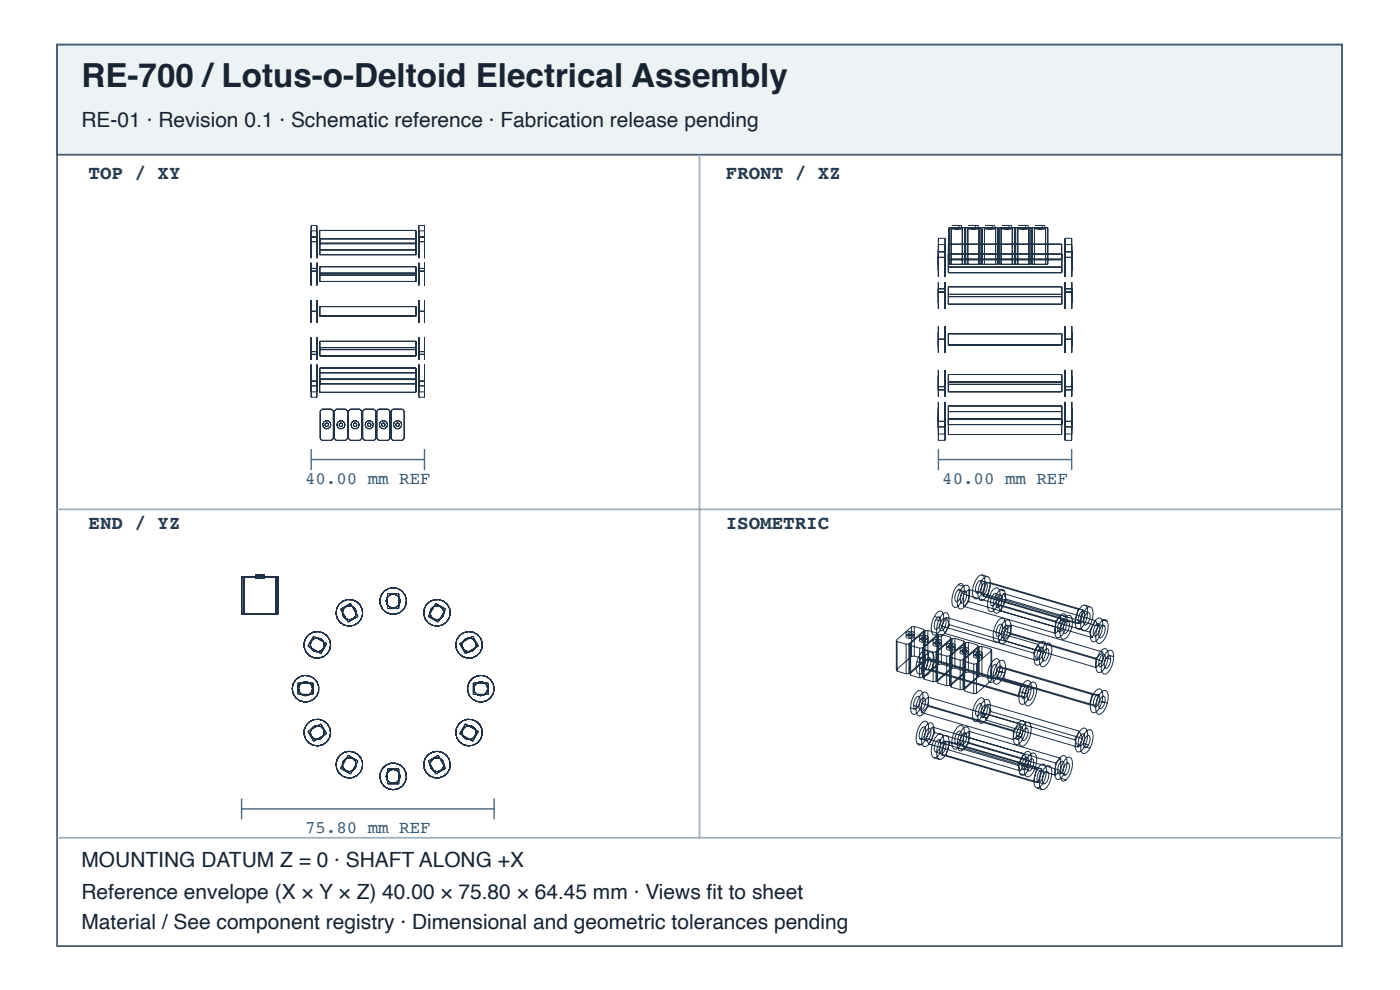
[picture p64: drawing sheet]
<svg xmlns="http://www.w3.org/2000/svg" width="297mm" height="210mm" viewBox="0 0 297 210" stroke-linecap="round" stroke-linejoin="round" font-family="sans-serif">
<defs><g id="words">
<text font-size="7" fill="#182431" x="17.3" y="18.4">RE-700 /Lotus-o-Deltoid Electrical Assembly</text>
<g font-size="4.4" fill="#182431">
<text x="17.3" y="26.9">RE-01 · Revision 0.1 · Schematic reference · Fabrication release pending</text>
<text x="17.3" y="183.9">MOUNTING DATUM Z = 0 · SHAFT ALONG +X</text>
<text x="17.3" y="190.6">Reference envelope (X × Y × Z) 40.00 × 75.80 × 64.45 mm · Views fi t to sheet</text>
<text x="17.3" y="196.9">Material / See component registry · Dimensional and geometric tolerances pending</text>
</g>
<g font-size="4.1" fill="#263d52">
<text x="18.8" y="38">TOP / XY</text>
<text x="154" y="38">FRONT / XZ</text>
<text x="18.8" y="112.1">END / YZ</text>
<text x="154" y="112.1">ISOMETRIC</text>
</g>
<g font-size="3.7" fill="#335b78">
<text x="64.7" y="102.6">40.00 mm REF</text>
<text x="199.9" y="102.6">40.00 mm REF</text>
<text x="64.7" y="176.7">75.80 mm REF</text>
</g>
</g></defs>
<path d="M12.1 9.5h272.6v191.1h-272.6z" fill="none" stroke="#405a70" stroke-width=".37"/>
<path d="M12.1 9.5h272.6v23.3h-272.6z" fill="#edf2f5"/>
<path d="M12.1 9.5h272.6v23.3h-272.6z" fill="none" stroke="#405a70" stroke-width=".37"/>
<path d="M148.4 32.8v144.8M12.1 108h272.6M12.1 177.6h272.6" fill="none" stroke="#9daebc" stroke-width=".37"/>
<g fill="none" stroke="#203246" stroke-width=".21">
<path d="M66 55.7v4.8zM66 56.8v2.6zM66 50v4.7zM66 51.1v2.5zM66 47.8v4.8zM66 48.9v2.6zM66 56.9h1.2M66 57.5h1.2M66 50.2h1.2M66 51.2h1.2M66 47.8h1.2M66 48.9h1.2"/>
<path d="M67.2 55.7v4.8zM67.2 56.8v2.6zM67.2 50v4.7zM67.2 51.1v2.5zM67.2 47.8v4.8zM67.2 48.9v2.6zM67.8 48.9h20.5v5.1h-20.5zM67.8 56.6h20.5v3.1h-20.5zM67.8 57.9h20.5M67.8 58.3h20.5M67.8 53h20.5M67.8 50.6h20.5"/>
<path d="M67.8 51.7h20.5M67.8 51.6h20.5M88.9 55.7v4.8zM88.9 56.8v2.6zM88.9 50v4.7zM88.9 51.1v2.5zM88.9 47.8v4.8zM88.9 48.9v2.6zM88.9 56.9h1.2M88.9 57.5h1.2M88.9 50.2h1.2M88.9 51.2h1.2"/>
<path d="M88.9 47.8h1.2M88.9 48.9h1.2M90.1 55.7v4.8zM90.1 56.8v2.6zM90.1 50v4.7zM90.1 51.1v2.5zM90.1 47.8v4.8zM90.1 48.9v2.6zM199.1 50.5v5.6zM199.1 51.9v2.9zM199.1 53v5.7zM199.1 54.4v2.9z"/>
<path d="M199.1 59.8v5.7zM199.1 50.5h1.4M199.1 51.9h1.4M199.1 53.4h1.4M199.1 54.6h1.4M200.5 50.5v5.6zM200.5 51.9v2.9zM200.5 53v5.7zM200.5 54.4v2.9zM200.5 59.8v5.7zM201.2 51.8h24v6h-24zM201.2 54.9h24"/>
<path d="M201.2 55.1h24M201.2 56.6h24M201.2 53.9h24M201.3 48.3h3.3v7.7h-3.3zM201.8 48.3v7.7M201.9 47.8h2.1zM201.9 48.5h2.1zM202.6 47.8h.8zM202.6 48.5h.8zM203.4 47.8v.7M204 47.8v.7M204.2 48.3v7.7"/>
<path d="M204.9 48.3h3.2v7.7h-3.2zM205.3 48.3v7.7M205.5 47.8h2zM205.5 48.5h2zM206.1 47.8h.9zM206.1 48.5h.9zM207 47.8v.7M207.5 47.8v.7M207.7 48.3v7.7M208.4 48.3h3.3v7.7h-3.3zM208.9 48.3v7.7M209 47.8h2.1z"/>
<path d="M209 48.5h2.1zM209.6 47.8h.9zM209.6 48.5h.9zM210.5 47.8v.7M211.1 47.8v.7M211.2 48.3v7.7M211.9 48.3h3.3v7.7h-3.3zM212.4 48.3v7.7M212.5 47.8h2.1zM212.5 48.5h2.1zM213.2 47.8h.8zM213.2 48.5h.8z"/>
<path d="M214 47.8v.7M214.6 47.8v.7M214.8 48.3v7.7M215.5 48.3h3.3v7.7h-3.3zM215.9 48.3v7.7M216.1 47.8h2zM216.1 48.5h2zM216.7 47.8h.9zM216.7 48.5h.9zM217.6 47.8v.7M218.1 47.8v.7M218.3 48.3v7.7"/>
<path d="M219 48.3h3.3v7.7h-3.3zM219.5 48.3v7.7M219.6 47.8h2.1zM219.6 48.5h2.1zM220.2 47.8h.9zM220.2 48.5h.9zM221.1 47.8v.7M221.7 47.8v.7M221.8 48.3v7.7M225.9 50.5v5.6zM225.9 51.9v2.9zM225.9 53v5.7z"/>
<path d="M225.9 54.4v2.9zM225.9 59.8v5.7zM225.9 50.5h1.5M225.9 51.9h1.5M225.9 53.4h1.5M225.9 54.6h1.5M227.4 50.5v5.6zM227.4 51.9v2.9zM227.4 53v5.7zM227.4 54.4v2.9zM227.4 59.8v5.7zM66 63.6v4.8z"/>
<path d="M66 64.8v2.5zM66 71.5v4.8zM66 72.7v2.5zM66 77.3v4.8zM66 78.4v2.6zM66 79.5v4.7zM66 66h1.2M66 75.1h1.2M66 74.5h1.2M67.2 63.6v4.8zM67.2 64.8v2.5zM67.2 71.5v4.8z"/>
<path d="M67.2 72.7v2.5zM67.2 77.3v4.8zM67.2 78.4v2.6zM67.2 79.5v4.7zM67.8 65h20.5v2h-20.5zM67.8 72.4h20.5v3.1h-20.5zM67.8 78h20.5v5.2h-20.5zM67.8 74.1h20.5M67.8 73.7h20.5M67.8 79h20.5M88.9 63.6v4.8zM88.9 64.8v2.5z"/>
<path d="M88.9 71.5v4.8zM88.9 72.7v2.5zM88.9 77.3v4.8zM88.9 78.4v2.6zM88.9 79.5v4.7zM88.9 66h1.2M88.9 75.1h1.2M88.9 74.5h1.2M90.1 63.6v4.8zM90.1 64.8v2.5zM90.1 71.5v4.8zM90.1 72.7v2.5z"/>
<path d="M90.1 77.3v4.8zM90.1 78.4v2.6zM90.1 79.5v4.7zM199.1 61.2v2.9zM199.1 69.1v5.7zM199.1 70.5v2.9zM199.1 78.4v5.7zM199.1 79.8v2.9zM199.1 61.2h1.4M199.1 61.9h1.4M199.1 71.9h1.4M200.5 61.2v2.9z"/>
<path d="M200.5 69.1v5.7zM200.5 70.5v2.9zM200.5 78.4v5.7zM200.5 79.8v2.9zM201.2 79.4h24v3.7h-24zM201.2 60.8h24v3.7h-24zM201.2 70.7h24v2.4h-24zM201.2 62.9h24M201.2 62.4h24M225.9 61.2v2.9zM225.9 69.1v5.7zM225.9 70.5v2.9z"/>
<path d="M225.9 78.4v5.7zM225.9 79.8v2.9zM225.9 61.2h1.5M225.9 61.9h1.5M225.9 71.9h1.5M227.4 61.2v2.9zM227.4 69.1v5.7zM227.4 70.5v2.9zM227.4 78.4v5.7zM227.4 79.8v2.9zM66 80.6v2.5zM66 81.8h1.2"/>
<path d="M66 80.8h1.2M66 84.2h1.2M66 83.1h1.2M67.2 80.6v2.5zM67.8 81.4h20.5M67.8 80.4h20.5M67.8 80.5h20.5M68.3 86.7h2l.4 .4v5.9l-.4 .4h-2l-.4-.4v-5.9zM69 89.9l.2-.2h.4l.1 .4-.1 .3h-.4l-.2-.2zM71.3 86.7h2l.4 .4v5.9l-.4 .4h-2l-.4-.4v-5.9zM72 89.9l.2-.2h.4l.1 .4-.1 .3h-.4l-.2-.2zM74.3 86.7h2l.4 .4v5.9l-.4 .4h-2l-.4-.4v-5.9z"/>
<path d="M75 89.9l.2-.2h.4l.1 .4-.1 .3h-.4l-.2-.2zM77.3 86.7h2l.4 .4v5.9l-.4 .4h-2l-.4-.4v-5.9zM78 89.9l.3-.2h.3l.1 .4-.1 .3h-.3l-.3-.2zM80.3 86.7h2l.4 .4v5.9l-.4 .4h-2l-.4-.4v-5.9zM81 89.9l.3-.2h.3l.1 .4-.1 .3h-.3l-.3-.2zM83.3 86.7h2.1l.3 .4v5.9l-.3 .4h-2.1l-.3-.4v-5.9zM84 89.9l.3-.2h.3l.1 .4-.1 .3h-.3l-.3-.2zM88.9 80.6v2.5zM88.9 81.8h1.2M88.9 80.8h1.2M88.9 84.2h1.2M88.9 83.1h1.2"/>
<path d="M90.1 80.6v2.5zM199.1 85.2v5.6zM199.1 86.6v2.9zM199.1 87.8v5.6zM199.1 89v3zM199.1 93.4h1.4M199.1 82.7h1.4M199.1 82h1.4M199.1 90.5h1.4M199.1 89.3h1.4M199.1 92h1.4M200.5 85.2v5.6z"/>
<path d="M200.5 86.6v2.9zM200.5 87.8v5.6zM200.5 89v3zM201.2 86.1h24v6h-24zM201.2 81.5h24M201.2 81h24M201.2 87.3h24M201.2 90h24M201.2 88.8h24M201.2 88.9h24M225.9 85.2v5.6zM225.9 86.6v2.9z"/>
<path d="M225.9 87.8v5.6zM225.9 89v3zM225.9 93.4h1.5M225.9 82.7h1.5M225.9 82h1.5M225.9 90.5h1.5M225.9 89.3h1.5M225.9 92h1.5M227.4 85.2v5.6zM227.4 86.6v2.9zM227.4 87.8v5.6zM227.4 89v3z"/>
<path d="M51.2 122.3h7.8v7.8h-7.8zM51.7 122.3v7.8M54.2 121.9h1.9zM54.2 122.6h1.9zM54.7 121.9h.9zM54.7 122.6h.9zM55.1 121.9v.7M58.6 122.3v7.8M66.5 134.9l2.8 1.6-1.2 2.1-2.8-1.6zM72.3 129.1l2.1-1.2 1.6 2.8-2.1 1.2zM82.2 125.8h2.4v3.2h-2.4zM92.5 127.9l2 1.2-1.6 2.8-2-1.2z"/>
<path d="M97.5 136.5l2.8-1.6 1.2 2.1-2.8 1.6zM190.2 135.7v6.3M190.2 135.7l.1 .3M190.3 136v6.3M190.3 136l1.9 .6M192.2 136.6v6.3M192.3 134.1a1.34 1.34 0 0 1 1.8 .2 1.14 1.14 0 0 1-2 .1zM192.3 134.6a1.34 1.34 0 0 1 1.8 .2 1.14 1.14 0 0 1-2 .1zM192.7 134.3l.5-.2 .3 .1v.2l-.3 .1zM192.7 134.9l.2-.2 .6 .1v.2l-.3 .1zM192.8 136.5v6.3M192.8 136.5l-.6 .1"/>
<path d="M193 136.6v6.2M193 136.6l.2 .3M193.2 136.9l1.9 .5M193.2 136.9v6.2M193.4 132.9v6.3M193.4 139.2l-3.2 2.8M193.4 132.9l-3.2 2.8M193.5 134.4v.6M194 132.8v6.3M194 139.1l1.9 .6M194 132.8l1.9 .6M194 139.1l-.6 .1"/>
<path d="M194 132.8l-.6 .1M195.1 137.4v6.3M195.1 134.9a1.34 1.34 0 0 1 1.8 .2 1.14 1.14 0 0 1-1.9 .1zM195.1 135.5a1.34 1.34 0 0 1 1.8 .2 1.14 1.14 0 0 1-1.9 .1zM195.5 135.1l.6-.1 .3 .1-.1 .2-.3 .1zM195.5 135.7l.2-.1 .7 .1-.1 .1-.3 .2zM195.7 139.2l.3-.2a1.77 1.77 0 0 1-.3 2.6l-.4 .1a1.77 1.77 0 0 1 .4-2.5zM195.7 137.3v6.3M195.7 137.3l-.6 .1M195.8 138l.4-.2 .4 .2a3.7 3.7 0 0 1-.3 3.9l-.9 1h-.5a2.36 2.36 0 0 1-.4-2.6l.8-1.7zM195.9 137.4v6.3M195.9 137.4l.2 .3 1.9 .6"/>
<path d="M195.9 139.7l.2 .3-3.3 2.8M195.9 133.4v6.3M195.9 133.4l.2 .3M196.1 133.7v10.3M196.1 133.7l-3.3 2.8M196.3 133.7v6.3M196.3 133.7l-3.3 2.9M196.3 135.3v.5M196.8 139.5l.4-.1a1.77 1.77 0 0 1-.4 2.5l-.3 .2a1.77 1.77 0 0 1 .3-2.6zM196.8 139.9l2 .6 .1 .3-3.2 2.8M196.8 133.7l2 .5M196.8 133.7v6.2"/>
<path d="M196.8 139.9l-.5 .1M196.8 133.7h-.5M196.9 138.4l.5-.2 .4 .1a3.7 3.7 0 0 1-.3 3.9l-.5 .7-.5 .3-.4 .1a2.36 2.36 0 0 1-.4-2.7l.7-1.7zM197 139.7l-.5 2.2M197 139.7l1.3 .2M197 139.7l19.5 5.8M198 138.3v6.3M198 135.8a1.34 1.34 0 0 1 1.8 .2 1.13 1.13 0 0 1-1.9 .1zM198 136.3a1.34 1.34 0 0 1 1.8 .2 1.13 1.13 0 0 1-1.9 .1zM198.2 130.7l1.2 .3M198.3 139.9l-.5 2.2M198.3 139.9l19.5 5.7"/>
<path d="M198.4 136l.2-.2 .6 .1v.2l-.3 .1zM198.4 136.6l.2-.2 .6 .1v.2l-.3 .1zM198.5 131.4l1.2 .3M198.6 138.2v6.3M198.6 138.2l-.6 .1M198.7 130l.5-.4 .4-.1a2.21 2.21 0 0 1 .5 2.6 3.3 3.3 0 0 1-1.7 2.5l-.4-.1a3.5 3.5 0 0 1 .2-3.8zM198.8 134.2v10.3M198.8 134.2l.1 .3M198.9 130.9l.3-.2a1.77 1.77 0 0 1-.3 2.6l-.4 .1a1.77 1.77 0 0 1 .4-2.5zM198.9 134.5v10.3M198.9 134.5l-3.2 2.8M199.1 134.6v6.3"/>
<path d="M199.1 134.6l-3.2 2.8M199.2 136.1v.6M199.7 134.5l1.9 .6M199.7 134.5v6.3M199.7 134.5l-.6 .1M199.7 132.7l.8 1.6M199.7 132.7l19.5 5.8M199.8 130.3l.5-.4h.5a2.21 2.21 0 0 1 .4 2.6 3.3 3.3 0 0 1-1.7 2.5l-.4-.1a3.5 3.5 0 0 1 .3-3.9zM200 131.2l.4-.1a1.77 1.77 0 0 1-.4 2.5l-.3 .2a1.77 1.77 0 0 1 .3-2.6zM200.5 134.3l19.5 5.7M200.7 130.9l-1 1.8M200.7 130.9l.8 1.6"/>
<path d="M200.7 130.9l19.5 5.7M200.8 139.1v6.3M200.9 136.6a1.34 1.34 0 0 1 1.8 .2 1.13 1.13 0 0 1-1.9 .1zM200.9 137.2a1.34 1.34 0 0 1 1.8 .2 1.13 1.13 0 0 1-1.9 .1zM201.3 136.8l.2-.1 .6 .1v.2l-.3 .1zM201.3 137.4l.2-.2 .6 .1v.2l-.3 .1zM201.4 139v6.3M201.4 139l-.6 .1M201.5 132.5l-1 1.8M201.5 132.5l19.5 5.7M201.6 135.1v10.3M201.6 135.1l.2 .3"/>
<path d="M201.8 135.4v10.3M201.8 135.4l-3.2 2.8M202 135.4l-3.2 2.8 .1 .3 1.9 .6M202 135.4v6.3M202.1 137v.5M202.5 137.1v.6M202.6 135.3v6.3M202.6 135.3l1.9 .6M202.6 135.3l-.6 .1M203.3 124l.4-.3 .5 .1a2.98 2.98 0 0 1 .1 2.9 2.47 2.47 0 0 1-1.7 2.1 2.07 2.07 0 0 1-.5-2.5l.7-1.8zM203.3 125l.3-.1a1.77 1.77 0 0 1-.3 2.5l-.4 .2a1.77 1.77 0 0 1 .4-2.6zM203.3 124l1.1 .3"/>
<path d="M203.3 125l1.1 .4M203.7 139.9v6.3M203.7 137.5a1.34 1.34 0 0 1 1.8 .1 1.14 1.14 0 0 1-1.9 .1zM203.7 138a1.34 1.34 0 0 1 1.8 .2 1.14 1.14 0 0 1-1.9 .1zM204.1 137.7l.2-.2 .7 .1-.1 .2-.3 .1zM204.1 138.3l.6-.2 .3 .1-.1 .2-.3 .1zM204.3 139.9v6.3M204.3 139.9h-.6M204.4 124.3l.5-.3 .4 .1a2.98 2.98 0 0 1 .2 2.9 2.47 2.47 0 0 1-1.8 2.1 2.07 2.07 0 0 1-.5-2.5l.7-1.7zM204.4 125.4l.4-.2a1.77 1.77 0 0 1-.4 2.6l-.3 .1a1.77 1.77 0 0 1 .3-2.5zM204.4 126v2.5M204.4 128.5l19.5 5.8"/>
<path d="M204.4 126l19.5 5.7M204.5 135.9v10.3M204.5 135.9l.2 .3M204.7 136.2v10.3M204.7 136.2l-3.3 2.8M204.9 136.3l-3.3 2.8 .2 .3 1.9 .5M204.9 136.3v6.3M204.9 137.8v.6M205.4 137.9v.6M205.4 136.2v6.3M205.4 136.2l2 .6M205.4 136.2l-.5 .1"/>
<path d="M205.5 125l-1.1 1M205.5 125v2.5M205.5 127.5l-1.1 1M205.5 127.5l19.5 5.8M205.5 125l19.5 5.7M206.6 138.3a1.34 1.34 0 0 1 1.8 .2 1.13 1.13 0 0 1-1.9 .1zM206.6 138.9a1.34 1.34 0 0 1 1.8 .2 1.13 1.13 0 0 1-1.9 .1zM207 138.5l.6-.2 .2 .2v.1l-.3 .2zM207 139.1l.6-.2 .2 .1v.2l-.3 .1zM207.3 122.5l.5-.5 .5-.1 .4 .2a4.3 4.3 0 0 1-1.5 4.9l-.4-.1a2.82 2.82 0 0 1-.3-2.8zM207.4 136.8v6.2M207.4 136.8l.1 .2"/>
<path d="M207.5 137v6.3M207.5 137l-3.2 2.9M207.6 123.2l.4-.1a1.77 1.77 0 0 1-.4 2.5l-.3 .2a1.77 1.77 0 0 1 .3-2.6zM207.7 137.1l-3.2 2.8 .2 .3 1.9 .6M207.7 137.1v6.3M207.8 138.6v.6M208 123.1l1.1 .3M208.3 138.8v.6M208.3 121.9l1.1 .3M208.3 137l1.9 .6M208.3 137v6.3M208.3 137l-.6 .1"/>
<path d="M208.5 126.3l1 .1M208.5 126.3l19.5 5.8M208.5 122.8l.5-.5 .4-.1 .4 .2a4.3 4.3 0 0 1-1.5 4.9h-.4a2.82 2.82 0 0 1-.2-2.9zM208.8 123.6l.3-.2a1.77 1.77 0 0 1-.3 2.6l-.4 .1a1.77 1.77 0 0 1 .4-2.5zM209.2 123.4l-.7 2.9M209.2 123.4l1 .2M209.2 123.4l19.5 5.8M209.5 126.4l19.5 5.8M210.2 123.6l-.7 2.8M210.2 123.6l19.5 5.7M210.2 137.6v6.3M210.2 137.6l.2 .3"/>
<path d="M210.4 137.9v6.3M210.4 137.9l-3.2 2.8M210.8 124.9l.4-.3h.5a2.66 2.66 0 0 1 .2 2.8 2.78 2.78 0 0 1-1.7 2.3l-.4-.2a4.5 4.5 0 0 1 1-4.6zM210.8 125.9l.4-.1a1.77 1.77 0 0 1-.4 2.5l-.3 .2a1.77 1.77 0 0 1 .3-2.6zM211.4 126l1.2 .3M211.6 128.3l.6 1.2M211.6 128.3l19.5 5.7M211.9 125.3l.5-.4 .4 .1a2.66 2.66 0 0 1 .3 2.8 2.78 2.78 0 0 1-1.7 2.2l-.4-.2a4.5 4.5 0 0 1 .9-4.5zM212 126.3l.3-.2a1.77 1.77 0 0 1-.3 2.6l-.4 .1a1.77 1.77 0 0 1 .4-2.5zM212 125l1.1 .3M212 132.4l.4-.1a1.77 1.77 0 0 1-.4 2.5l-.3 .2a1.77 1.77 0 0 1 .3-2.6zM212.1 131.2l.5-.1 .4 .1a4.2 4.2 0 0 1-1.4 4.9l-.4 .1a2.5 2.5 0 0 1-.3-2.8l.3-.9z"/>
<path d="M212.2 129.5l19.5 5.7M212.7 133l1.2 .4M212.9 125.8l-1.3 2.5M212.9 125.8l.6 1.2M212.9 125.8l19.5 5.8M213 133.8v2M213 133.8l19.5 5.8M213 135.8l19.5 5.7M213.2 132.8l.3-.2a1.77 1.77 0 0 1-.3 2.6l-.4 .1a1.77 1.77 0 0 1 .4-2.5zM213.3 131.6l.4-.2 .4 .2a4.2 4.2 0 0 1-1.3 4.9h-.4a2.5 2.5 0 0 1-.4-2.7l.4-1zM213.3 132.5l1.2 .3M213.5 127l-1.3 2.5"/>
<path d="M213.5 127l19.5 5.8M214.5 134.5l-1.5 1.3M214.5 132.5l-1.5 1.3M214.5 132.5v2M214.5 132.5l19.5 5.7M214.5 134.5l19.5 5.7M219.2 138.5l.8 1.5M220 137.1l1.2 .3M220.2 136.6l-1 1.9M220.2 136.6l.8 1.6M220.3 137.8l1.2 .3M220.5 136.4l.5-.4 .4-.1a2.21 2.21 0 0 1 .5 2.7 3.3 3.3 0 0 1-1.7 2.5l-.4-.2a3.5 3.5 0 0 1 .2-3.8z"/>
<path d="M220.7 137.3l.3-.1a1.77 1.77 0 0 1-.3 2.5l-.4 .1a1.77 1.77 0 0 1 .4-2.5zM221 138.2l-1 1.8M221.6 136.8l.5-.4 .5-.1a2.21 2.21 0 0 1 .4 2.6 3.3 3.3 0 0 1-1.7 2.5l-.4-.1a3.5 3.5 0 0 1 .3-3.9zM221.8 137.6l.4-.1a1.77 1.77 0 0 1-.4 2.5l-.3 .2a1.77 1.77 0 0 1 .3-2.6zM223.9 131.7v2.6M225 130.7l-1.1 1M225 130.7v2.6M225 133.3l-1.1 1M225.1 130.4l.4-.3 .5 .1a2.98 2.98 0 0 1 .1 2.9 2.47 2.47 0 0 1-1.7 2.1 2.08 2.08 0 0 1-.5-2.5l.7-1.8zM225.1 131.5l.3-.2a1.77 1.77 0 0 1-.3 2.6l-.4 .1a1.77 1.77 0 0 1 .4-2.5zM225.1 130.4l1.1 .3M225.1 131.5l1.1 .3"/>
<path d="M226.2 130.7l.5-.3 .4 .1a2.98 2.98 0 0 1 .2 2.9 2.47 2.47 0 0 1-1.8 2.2 2.08 2.08 0 0 1-.5-2.6l.7-1.7zM226.2 131.8l.4-.1a1.77 1.77 0 0 1-.4 2.5l-.3 .1a1.77 1.77 0 0 1 .3-2.5zM228 132.1l1 .1M228.7 129.2l-.7 2.9M228.7 129.2l1 .1M229.1 128.9l.5-.5 .5-.1 .4 .2a4.3 4.3 0 0 1-1.5 4.9l-.4-.1a2.82 2.82 0 0 1-.3-2.8zM229.4 129.6l.4-.1a1.77 1.77 0 0 1-.4 2.5l-.3 .2a1.77 1.77 0 0 1 .3-2.6zM229.7 129.3l-.7 2.9M229.8 129.5l1.1 .3M230.1 128.3l1.1 .3M230.3 129.2l.5-.5 .4-.1 .4 .2a4.3 4.3 0 0 1-1.5 4.9h-.4a2.82 2.82 0 0 1-.2-2.9zM230.6 130l.3-.2a1.77 1.77 0 0 1-.3 2.6l-.4 .1a1.77 1.77 0 0 1 .4-2.5z"/>
<path d="M231.1 134l.6 1.2M232.4 131.6l-1.3 2.4M232.4 131.6l.6 1.2M232.5 139.6v1.9M232.6 131.3l.4-.3h.5a2.66 2.66 0 0 1 .2 2.8 2.78 2.78 0 0 1-1.7 2.3l-.4-.2a4.5 4.5 0 0 1 1-4.6zM232.6 132.4l.4-.2a1.77 1.77 0 0 1-.4 2.6l-.3 .1a1.77 1.77 0 0 1 .3-2.5zM233 132.8l-1.3 2.4M233.2 132.4l1.2 .4M233.7 131.7l.5-.3h.4a2.66 2.66 0 0 1 .3 2.8 2.78 2.78 0 0 1-1.8 2.3l-.3-.2a4.5 4.5 0 0 1 .9-4.6zM233.8 132.7l.3-.2a1.77 1.77 0 0 1-.3 2.6l-.4 .1a1.77 1.77 0 0 1 .4-2.5zM233.8 131.4l1.1 .3M233.8 138.8l.4-.1a1.77 1.77 0 0 1-.4 2.5l-.3 .2a1.77 1.77 0 0 1 .3-2.6z"/>
<path d="M233.9 137.7l.5-.2 .4 .1a4.2 4.2 0 0 1-1.4 5h-.4a2.5 2.5 0 0 1-.3-2.8l.7-1.6zM234 138.2l-1.5 1.4M234 138.2v2M234.5 139.4l1.2 .4M235 139.2l.3-.2a1.77 1.77 0 0 1-.3 2.6l-.4 .1a1.77 1.77 0 0 1 .4-2.5zM235.1 138l.4-.2 .4 .2a4.2 4.2 0 0 1-1.3 4.9h-.5a2.5 2.5 0 0 1-.3-2.7l.3-.9zM235.1 138.9l1.2 .3M63.2 144.8h3.2v2.4h-3.2zM65.3 155.1l2.8-1.6 1.2 2.1-2.8 1.5zM98.7 153.5l2.8 1.6-1.2 2-2.8-1.5zM100.4 144.8h3.2v2.4h-3.2zM190.2 142l.1 .3"/>
<path d="M190.3 142.3l1.9 .6M192.8 142.8l-.6 .1M193 142.8l.2 .3M193.2 150.1l1.1 .3M193.2 143.1l1.9 .6M193.8 149.5l1.2 .4M194.4 146.8l.5-.4h.4a2.51 2.51 0 0 1 .3 2.7 2.94 2.94 0 0 1-1.7 2.4l-.4-.2a4.4 4.4 0 0 1 .9-4.5zM194.5 147.7l.4-.1a1.77 1.77 0 0 1-.4 2.5l-.3 .2a1.77 1.77 0 0 1 .3-2.6zM194.5 140.3l1.2 .3M194.5 157.6l1.2 .3M195.1 140.3l1.1 .4M195.1 156.5l1.1 .4"/>
<path d="M195.4 153.5l.4-.5 .5-.1 .4 .1a4.3 4.3 0 0 1-1.4 5l-.5-.1a2.66 2.66 0 0 1-.2-2.8zM195.5 149.1v2M195.5 151.1l19.5 5.7M195.5 149.1l19.5 5.8M195.5 147.1l.5-.4h.5a2.51 2.51 0 0 1 .3 2.8 2.94 2.94 0 0 1-1.7 2.3l-.4-.1a4.4 4.4 0 0 1 .8-4.6zM195.7 148.1l.3-.2a1.77 1.77 0 0 1-.3 2.6l-.4 .1a1.77 1.77 0 0 1 .4-2.5zM195.7 154.2l.3-.1a1.77 1.77 0 0 1-.3 2.5l-.4 .2a1.77 1.77 0 0 1 .4-2.6zM195.7 143.6l-.6 .1M195.9 143.7l.2 .3M196.1 144l1.9 .6M196.3 140l-3.3 2.8M196.5 141.9l1.3 .2"/>
<path d="M196.5 141.9l19.5 5.7M196.5 156.5l.5 1.2M196.5 156.5l19.5 5.8M196.5 153.8l.5-.5 .5-.1 .3 .2a4.3 4.3 0 0 1-1.4 4.9h-.4a2.66 2.66 0 0 1-.3-2.8zM196.8 154.6l.4-.2a1.77 1.77 0 0 1-.4 2.6l-.3 .1a1.77 1.77 0 0 1 .3-2.5zM197 149.8l-1.5 1.3M197 147.8l-1.5 1.3M197 147.8v2M197 149.8l19.5 5.7M197 147.8l19.5 5.7M197 157.7l19.5 5.8M197.8 142.1l19.5 5.7"/>
<path d="M197.8 154.1l-1.3 2.4M197.8 154.1l.5 1.2M197.8 154.1l19.5 5.8M198.3 155.3l-1.3 2.4M198.3 155.3l19.5 5.7M198.5 159.5l1.2 .3M198.6 144.5l-.6 .1M198.8 144.5l.1 .3M198.8 155.9l.5-.3h.4a2.82 2.82 0 0 1 .3 2.9 2.63 2.63 0 0 1-1.8 2.2l-.4-.2a4.6 4.6 0 0 1 1-4.6zM198.9 156.9l.3-.1a1.77 1.77 0 0 1-.3 2.5l-.4 .2a1.77 1.77 0 0 1 .4-2.6zM198.9 144.8l1.9 .6M199.1 140.9l-3.2 2.8"/>
<path d="M199.7 140.8l1.9 .6 .2 .2-3.2 2.9M199.7 140.8l-.6 .1M200 156.2l.5-.3 .4 .1a2.81 2.81 0 0 1 .2 2.8 2.62 2.62 0 0 1-1.7 2.2l-.4-.2a4.6 4.6 0 0 1 1-4.6zM200 157.3l.4-.2a1.77 1.77 0 0 1-.4 2.6l-.3 .1a1.77 1.77 0 0 1 .3-2.5zM200.5 157.1l-.8 2.9M200.5 157.1l1 .1M200.5 157.1l19.5 5.8M201.4 145.3l-.6 .1M201.5 157.2l-.8 2.9M201.5 157.2l19.5 5.8M201.6 145.4l.2 .3M201.8 145.7l1.9 .5"/>
<path d="M202 141.7l-3.2 2.8M202.6 141.6l1.9 .6 .2 .3-3.3 2.8M202.6 141.6l-.6 .1M203 154.3l.5-.4 .5-.1a2.07 2.07 0 0 1 .4 2.5 3.4 3.4 0 0 1-1.6 2.6l-.4-.1a2.98 2.98 0 0 1-.2-2.9zM203.3 155.1l.3-.1a1.77 1.77 0 0 1-.3 2.5l-.4 .2a1.77 1.77 0 0 1 .4-2.6zM203.3 158.6l1.1 .3M203.3 157.5l1.1 .3M204.2 154.6l.4-.4 .5-.1a2.07 2.07 0 0 1 .5 2.5 3.4 3.4 0 0 1-1.7 2.6l-.4-.1a2.98 2.98 0 0 1-.2-2.9zM204.3 146.2h-.6M204.4 155.4l.4-.1a1.77 1.77 0 0 1-.4 2.5l-.3 .2a1.77 1.77 0 0 1 .3-2.6zM204.4 156v2.6M204.4 156l19.5 5.8"/>
<path d="M204.4 158.6l19.5 5.7M204.5 146.2l.2 .3M204.7 146.5l1.9 .6M204.9 142.6l-3.3 2.8M205.4 142.5l2 .5M205.4 142.5l-.5 .1M205.5 155v2.6M205.5 157.6l-1.1 1M205.5 155l-1.1 1M205.5 155l19.5 5.8M205.5 157.6l19.5 5.7M206.6 140.8v6.3"/>
<path d="M207.2 140.7v6.3M207.2 147l-.6 .1M207.2 140.7l-.6 .1M207.4 143l.1 .3M207.5 143.3l-3.2 2.9M207.6 149.3l.4-.2a1.77 1.77 0 0 1-.4 2.6l-.3 .1a1.77 1.77 0 0 1 .3-2.5zM207.7 148.2l.5-.3 .4 .1a3.5 3.5 0 0 1-.3 3.9l-.5 .7-.5 .4h-.4a2.21 2.21 0 0 1-.4-2.6l.7-1.7zM207.7 143.4l-3.2 2.8M208 151.2l1.1 .3M208.3 151.9l1.1 .3M208.3 143.3l1.9 .6M208.3 143.3l-.6 .1"/>
<path d="M208.5 151.1l.7 1.6M208.5 151.1l19.5 5.7M208.8 149.6l.3-.1a1.77 1.77 0 0 1-.3 2.5l-.4 .2a1.77 1.77 0 0 1 .4-2.6zM208.8 148.5l.5-.2 .4 .1a3.5 3.5 0 0 1-.3 3.8l-.9 1.1-.5 .1a2.21 2.21 0 0 1-.4-2.6l.7-1.8zM209.2 152.7l19.5 5.7M209.5 149.3l.7 1.6M209.5 149.3l-1 1.8M209.5 149.3l19.5 5.7M210.2 150.9l-1 1.8M210.2 150.9l19.5 5.7M210.2 143.9l.2 .3M210.4 144.2l-3.2 2.8"/>
<path d="M210.7 140l.5-.3 .4-.1a2.36 2.36 0 0 1 .4 2.7 3.1 3.1 0 0 1-1.7 2.4l-.4-.1a3.7 3.7 0 0 1 .3-3.9zM210.8 141l.4-.2a1.77 1.77 0 0 1-.4 2.6l-.3 .1a1.77 1.77 0 0 1 .3-2.5zM211.4 142.2l1.2 .4M211.6 143.7l1.3 .1M211.6 143.7l19.5 5.7M211.8 140.4l.5-.4h.5a2.36 2.36 0 0 1 .3 2.6 3.1 3.1 0 0 1-1.7 2.5l-.4-.2a3.7 3.7 0 0 1 .4-3.9zM212 141.3l.3-.1a1.77 1.77 0 0 1-.3 2.5l-.4 .2a1.77 1.77 0 0 1 .4-2.6zM212 142.3l1.1 .3M212.2 141.5l1.3 .2M212.2 141.5l-.6 2.2M212.2 141.5l19.5 5.7M212.9 143.8l19.5 5.8"/>
<path d="M213.5 141.7l-.6 2.1M213.5 141.7l19.5 5.7M215 156.5l1.1 .3M215 154.9v1.9M215.6 155.9l1.2 .4M216 147.6l1.3 .2M216.2 153.2l.5-.4h.4a2.51 2.51 0 0 1 .3 2.8 2.94 2.94 0 0 1-1.7 2.3l-.4-.2a4.4 4.4 0 0 1 .9-4.5zM216.3 154.1l.4-.1a1.77 1.77 0 0 1-.4 2.5l-.3 .2a1.77 1.77 0 0 1 .3-2.6zM216.3 146.7l1.2 .3M216.5 155.5l-1.5 1.3M216.5 153.5l-1.5 1.4M216.5 153.5v2"/>
<path d="M216.5 145.5l-.5 2.1M216.5 145.5l1.3 .1M216.9 146.7l1.1 .4M217.2 159.9l.4-.5 .5-.1 .4 .2a4.3 4.3 0 0 1-1.4 4.9l-.5-.1a2.66 2.66 0 0 1-.2-2.8zM217.3 159.9l-1.3 2.4M217.3 159.9l.5 1.1M217.3 153.5l.5-.3h.5a2.51 2.51 0 0 1 .3 2.7 2.94 2.94 0 0 1-1.7 2.3l-.4-.1a4.4 4.4 0 0 1 .8-4.6zM217.5 154.5l.3-.2a1.77 1.77 0 0 1-.3 2.6l-.4 .1a1.77 1.77 0 0 1 .4-2.5zM217.5 145.6l.3-.1a1.77 1.77 0 0 1-.3 2.5l-.4 .1a1.77 1.77 0 0 1 .4-2.5zM217.6 144.4l.4-.2 .4 .2a3.7 3.7 0 0 1-.3 3.9l-.9 1h-.5a2.36 2.36 0 0 1-.4-2.6l.3-1zM217.8 145.6l-.5 2.2M218.6 145.9l.4-.1a1.77 1.77 0 0 1-.4 2.5l-.3 .2a1.77 1.77 0 0 1 .3-2.6z"/>
<path d="M218.7 144.8l.5-.2 .4 .1a3.7 3.7 0 0 1-.3 3.9l-1 1-.4 .1a2.36 2.36 0 0 1-.4-2.7l.3-.9zM228 156.8l.7 1.6M229 155l.7 1.6M229 155l-1 1.8M229.4 155.7l.4-.2a1.77 1.77 0 0 1-.4 2.6l-.3 .1a1.77 1.77 0 0 1 .3-2.5zM229.5 154.6l.4-.3 .5 .1a3.5 3.5 0 0 1-.3 3.9l-.5 .7-.5 .4h-.4a2.21 2.21 0 0 1-.4-2.6l.7-1.7zM229.7 156.6l-1 1.8M229.8 157.6l1.1 .4M230.1 158.3l1.1 .3M230.6 156l.3-.1a1.77 1.77 0 0 1-.3 2.5l-.4 .2a1.77 1.77 0 0 1 .4-2.6zM230.6 154.9l.5-.2 .4 .1a3.5 3.5 0 0 1-.3 3.8l-.4 .7-.5 .4-.5 .1a2.21 2.21 0 0 1-.4-2.6l.7-1.7zM231.1 149.4l1.3 .2"/>
<path d="M231.7 147.2l1.3 .2M231.7 147.2l-.6 2.2M232.5 146.5l.5-.4 .4-.1a2.35 2.35 0 0 1 .4 2.7 3.1 3.1 0 0 1-1.7 2.4l-.4-.1a3.7 3.7 0 0 1 .3-3.9zM232.6 147.4l.4-.2a1.77 1.77 0 0 1-.4 2.6l-.3 .1a1.77 1.77 0 0 1 .3-2.5zM233 147.4l-.6 2.2M233.2 148.7l1.2 .3M233.6 146.8l.5-.4h.4a2.35 2.35 0 0 1 .4 2.7 3.1 3.1 0 0 1-1.7 2.4l-.4-.2a3.7 3.7 0 0 1 .3-3.8zM233.8 147.7l.3-.1a1.77 1.77 0 0 1-.3 2.5l-.4 .2a1.77 1.77 0 0 1 .4-2.6zM233.8 148.7l1.1 .4M234 140.2l-1.5 1.3M73.9 160.1l2.1 1.2-1.6 2.8-2.1-1.2zM82.2 163h2.4v3.2h-2.4z"/>
<path d="M90.9 161.3l2-1.2 1.6 2.8-2 1.2zM198.2 160.7l1.2 .3M199.7 160l1 .1M199.7 160l19.5 5.7M200.7 160.1l19.5 5.8M216 162.3l.5 1.2M216.3 164l1.2 .3M216.9 163l1.1 .3M217.5 160.6l.3-.1a1.77 1.77 0 0 1-.3 2.5l-.4 .2a1.77 1.77 0 0 1 .4-2.6zM217.8 161l-1.3 2.5M218.3 160.2l.5-.4 .5-.2 .3 .2a4.3 4.3 0 0 1-1.4 4.9h-.4a2.66 2.66 0 0 1-.3-2.8zM218.6 161l.4-.2a1.77 1.77 0 0 1-.4 2.6l-.3 .1a1.77 1.77 0 0 1 .3-2.5z"/>
<path d="M219.2 165.7l1 .2M220 162.9l-.8 2.8M220 162.9l1 .1M220 167.1l1.2 .3M220.3 165.9l1.2 .3M220.6 162.3l.5-.3h.4a2.82 2.82 0 0 1 .3 2.9 2.62 2.62 0 0 1-1.8 2.2l-.4-.2a4.6 4.6 0 0 1 1-4.6zM220.7 163.3l.3-.1a1.77 1.77 0 0 1-.3 2.5l-.4 .2a1.77 1.77 0 0 1 .4-2.6zM221 163l-.8 2.9M221.8 162.6l.5-.3 .4 .1a2.82 2.82 0 0 1 .2 2.8 2.62 2.62 0 0 1-1.7 2.2l-.4-.2a4.6 4.6 0 0 1 1-4.6zM221.8 163.7l.4-.2a1.77 1.77 0 0 1-.4 2.6l-.3 .1a1.77 1.77 0 0 1 .3-2.5zM223.9 161.8v2.5M224.8 160.7l.5-.4 .5-.1a2.07 2.07 0 0 1 .4 2.5 3.4 3.4 0 0 1-1.6 2.6l-.4-.1a2.98 2.98 0 0 1-.2-2.9z"/>
<path d="M225 160.8v2.5M225 163.3l-1.1 1M225 160.8l-1.1 1M225.1 161.5l.3-.1a1.77 1.77 0 0 1-.3 2.5l-.4 .2a1.77 1.77 0 0 1 .4-2.6zM225.1 165l1.1 .3M225.1 163.9l1.1 .4M226 161l.4-.4 .5-.1a2.07 2.07 0 0 1 .5 2.5 3.4 3.4 0 0 1-1.7 2.6l-.4-.1a2.98 2.98 0 0 1-.2-2.9zM226.2 161.9l.4-.2a1.77 1.77 0 0 1-.4 2.6l-.3 .1a1.77 1.77 0 0 1 .3-2.5z"/>
<circle cx="69.3" cy="90.1" r=".87"/>
<circle cx="72.3" cy="90.1" r=".87"/>
<circle cx="75.3" cy="90.1" r=".87"/>
<circle cx="78.3" cy="90.1" r=".87"/>
<circle cx="81.3" cy="90.1" r=".87"/>
<circle cx="84.3" cy="90.1" r=".87"/>
<circle cx="67.3" cy="136.7" r="2.83"/>
<circle cx="67.3" cy="136.7" r="1.48"/>
<circle cx="74.1" cy="129.9" r="2.83"/>
<circle cx="74.1" cy="129.9" r="1.48"/>
<circle cx="83.4" cy="127.4" r="1.48"/>
<circle cx="83.4" cy="127.4" r="2.83"/>
<circle cx="92.7" cy="129.9" r="1.48"/>
<circle cx="92.7" cy="129.9" r="2.83"/>
<circle cx="99.5" cy="136.7" r="1.48"/>
<circle cx="99.5" cy="136.7" r="2.83"/>
<circle cx="64.8" cy="146" r="2.83"/>
<circle cx="64.8" cy="146" r="1.48"/>
<circle cx="67.3" cy="155.3" r="2.83"/>
<circle cx="67.3" cy="155.3" r="1.48"/>
<circle cx="99.5" cy="155.3" r="1.48"/>
<circle cx="99.5" cy="155.3" r="2.83"/>
<circle cx="102" cy="146" r="1.48"/>
<circle cx="102" cy="146" r="2.83"/>
<circle cx="74.1" cy="162.1" r="2.83"/>
<circle cx="74.1" cy="162.1" r="1.48"/>
<circle cx="83.4" cy="164.6" r="2.83"/>
<circle cx="83.4" cy="164.6" r="1.48"/>
<circle cx="92.7" cy="162.1" r="1.48"/>
<circle cx="92.7" cy="162.1" r="2.83"/>
</g>
<path d="M66 95.2v4.5M66 97.4h24.1M90.1 95.2v4.5M199.1 97.4h28.3M199.1 95.2v4.5M227.4 95.2v4.5M51.2 169.3v4.4M51.2 171.5h53.6M104.8 169.3v4.4" fill="none" stroke="#466b86" stroke-width=".3"/>
<use href="#words"/>
</svg>
